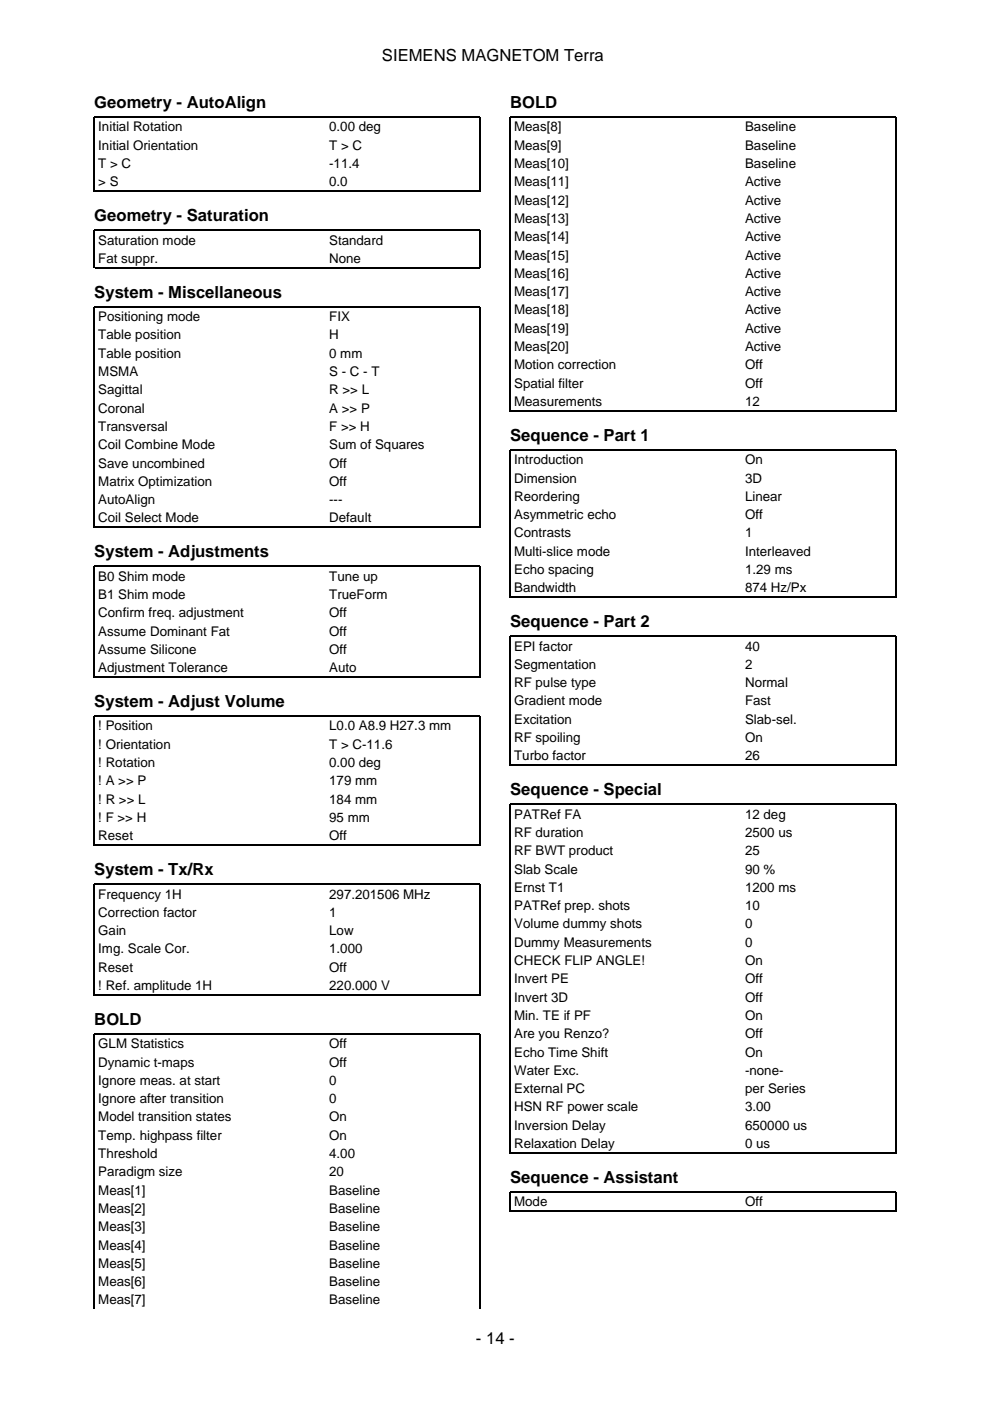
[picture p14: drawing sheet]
<svg xmlns="http://www.w3.org/2000/svg" width="210mm" height="297mm" viewBox="0 0 210 297" stroke-linecap="round" stroke-linejoin="round" font-family="sans-serif">
<defs><g id="words">
<g font-size="3.5">
<text x="81" y="12.9">SIEMENS MAGNETOM Terra</text>
<text x="20" y="22.9">Geometry - AutoAlign</text>
<text x="108.2" y="22.9">BOLD</text>
<text x="20" y="46.9">Geometry - Saturation</text>
<text x="20" y="63.1">System - Miscellaneous</text>
<text x="108.2" y="93.5">Sequence - Part 1</text>
<text x="20" y="118.2">System - Adjustments</text>
<text x="108.2" y="133">Sequence - Part 2</text>
<text x="20" y="149.9">System - Adjust Volume</text>
<text x="108.2" y="168.6">Sequence - Special</text>
<text x="20" y="185.6">System - Tx/Rx</text>
<text x="20" y="217.3">BOLD</text>
<text x="108.2" y="250.8">Sequence - Assistant</text>
<text x="100.9" y="284.9">- 14 -</text>
</g>
<g font-size="2.8">
<text x="20.8" y="27.9">Initial Rotation</text>
<text x="69.8" y="27.9">0.00 deg</text>
<text x="109" y="27.9">Meas[8]</text>
<text x="158" y="27.9">Baseline</text>
<text x="20.8" y="31.7">Initial Orientation</text>
<text x="20.8" y="35.6">T &gt; C</text>
<text x="69.8" y="31.7">T &gt; C</text>
<text x="69.8" y="35.6">-11.4</text>
<text x="109" y="31.7">Meas[9]</text>
<text x="109" y="35.6">Meas[10]</text>
<text x="158" y="31.7">Baseline</text>
<text x="158" y="35.6">Baseline</text>
<text x="20.8" y="39.5">&gt; S</text>
<text x="69.8" y="39.5">0.0</text>
<text x="109" y="39.5">Meas[11]</text>
<text x="158" y="39.5">Active</text>
<text x="109" y="43.4">Meas[12]</text>
<text x="109" y="47.3">Meas[13]</text>
<text x="158" y="43.4">Active</text>
<text x="158" y="47.3">Active</text>
<text x="20.8" y="51.9">Saturation mode</text>
<text x="69.8" y="51.9">Standard</text>
<text x="109" y="51.2">Meas[14]</text>
<text x="158" y="51.2">Active</text>
<text x="20.8" y="55.7">Fat suppr.</text>
<text x="69.8" y="55.7">None</text>
<text x="109" y="55">Meas[15]</text>
<text x="109" y="58.9">Meas[16]</text>
<text x="158" y="55">Active</text>
<text x="158" y="58.9">Active</text>
<text x="109" y="62.8">Meas[17]</text>
<text x="158" y="62.8">Active</text>
<text x="20.8" y="68.1">Positioning mode</text>
<text x="20.8" y="72">Table position</text>
<text x="69.8" y="68.1">FIX</text>
<text x="69.8" y="72">H</text>
<text x="109" y="66.7">Meas[18]</text>
<text x="109" y="70.6">Meas[19]</text>
<text x="158" y="66.7">Active</text>
<text x="158" y="70.6">Active</text>
<text x="20.8" y="75.8">Table position</text>
<text x="69.8" y="75.8">0 mm</text>
<text x="109" y="74.4">Meas[20]</text>
<text x="158" y="74.4">Active</text>
<text x="20.8" y="79.7">MSMA</text>
<text x="20.8" y="83.6">Sagittal</text>
<text x="69.8" y="79.7">S - C - T</text>
<text x="69.8" y="83.6">R &gt;&gt; L</text>
<text x="109" y="78.3">Motion correction</text>
<text x="109" y="82.2">Spatial filter</text>
<text x="158" y="78.3">Off</text>
<text x="158" y="82.2">Off</text>
<text x="20.8" y="87.5">Coronal</text>
<text x="69.8" y="87.5">A &gt;&gt; P</text>
<text x="109" y="86.1">Measurements</text>
<text x="158" y="86.1">12</text>
<text x="20.8" y="91.4">Transversal</text>
<text x="20.8" y="95.2">Coil Combine Mode</text>
<text x="69.8" y="91.4">F &gt;&gt; H</text>
<text x="69.8" y="95.2">Sum of Squares</text>
<text x="20.8" y="99.1">Save uncombined</text>
<text x="69.8" y="99.1">Off</text>
<text x="109" y="98.4">Introduction</text>
<text x="158" y="98.4">On</text>
<text x="20.8" y="103">Matrix Optimization</text>
<text x="20.8" y="106.9">AutoAlign</text>
<text x="69.8" y="103">Off</text>
<text x="69.8" y="106.9">---</text>
<text x="109" y="102.3">Dimension</text>
<text x="109" y="106.2">Reordering</text>
<text x="158" y="102.3">3D</text>
<text x="158" y="106.2">Linear</text>
<text x="20.8" y="110.8">Coil Select Mode</text>
<text x="69.8" y="110.8">Default</text>
<text x="109" y="110.1">Asymmetric echo</text>
<text x="109" y="113.9">Contrasts</text>
<text x="158" y="110.1">Off</text>
<text x="158" y="113.9">1</text>
<text x="109" y="117.8">Multi-slice mode</text>
<text x="158" y="117.8">Interleaved</text>
<text x="20.8" y="123.1">B0 Shim mode</text>
<text x="69.8" y="123.1">Tune up</text>
<text x="109" y="121.7">Echo spacing</text>
<text x="109" y="125.6">Bandwidth</text>
<text x="158" y="121.7">1.29 ms</text>
<text x="158" y="125.6">874 Hz/Px</text>
<text x="20.8" y="127">B1 Shim mode</text>
<text x="20.8" y="130.9">Confirm freq. adjustment</text>
<text x="69.8" y="127">TrueForm</text>
<text x="69.8" y="130.9">Off</text>
<text x="20.8" y="134.8">Assume Dominant Fat</text>
<text x="69.8" y="134.8">Off</text>
<text x="109" y="137.9">EPI factor</text>
<text x="158" y="137.9">40</text>
<text x="20.8" y="138.6">Assume Silicone</text>
<text x="20.8" y="142.5">Adjustment Tolerance</text>
<text x="69.8" y="138.6">Off</text>
<text x="69.8" y="142.5">Auto</text>
<text x="109" y="141.8">Segmentation</text>
<text x="158" y="141.8">2</text>
<text x="109" y="145.7">RF pulse type</text>
<text x="109" y="149.6">Gradient mode</text>
<text x="158" y="145.7">Normal</text>
<text x="158" y="149.6">Fast</text>
<text x="20.8" y="154.9">! Position</text>
<text x="69.8" y="154.9">L0.0 A8.9 H27.3 mm</text>
<text x="109" y="153.5">Excitation</text>
<text x="158" y="153.5">Slab-sel.</text>
<text x="20.8" y="158.7">! Orientation</text>
<text x="69.8" y="158.7">T &gt; C-11.6</text>
<text x="109" y="157.3">RF spoiling</text>
<text x="109" y="161.2">Turbo factor</text>
<text x="158" y="157.3">On</text>
<text x="158" y="161.2">26</text>
<text x="20.8" y="162.6">! Rotation</text>
<text x="20.8" y="166.5">! A &gt;&gt; P</text>
<text x="69.8" y="162.6">0.00 deg</text>
<text x="69.8" y="166.5">179 mm</text>
<text x="20.8" y="170.4">! R &gt;&gt; L</text>
<text x="69.8" y="170.4">184 mm</text>
<text x="109" y="173.6">PATRef FA</text>
<text x="158" y="173.6">12 deg</text>
<text x="20.8" y="174.3">! F &gt;&gt; H</text>
<text x="20.8" y="178.2">Reset</text>
<text x="69.8" y="174.3">95 mm</text>
<text x="69.8" y="178.2">Off</text>
<text x="109" y="177.4">RF duration</text>
<text x="158" y="177.4">2500 us</text>
<text x="109" y="181.3">RF BWT product</text>
<text x="109" y="185.2">Slab Scale</text>
<text x="158" y="181.3">25</text>
<text x="158" y="185.2">90 %</text>
<text x="20.8" y="190.5">Frequency 1H</text>
<text x="69.8" y="190.5">297.201506 MHz</text>
<text x="109" y="189.1">Ernst T1</text>
<text x="158" y="189.1">1200 ms</text>
<text x="20.8" y="194.4">Correction factor</text>
<text x="69.8" y="194.4">1</text>
<text x="109" y="193">PATRef prep. shots</text>
<text x="109" y="196.8">Volume dummy shots</text>
<text x="158" y="193">10</text>
<text x="158" y="196.8">0</text>
<text x="20.8" y="198.3">Gain</text>
<text x="20.8" y="202.1">Img. Scale Cor.</text>
<text x="69.8" y="198.3">Low</text>
<text x="69.8" y="202.1">1.000</text>
<text x="109" y="200.7">Dummy Measurements</text>
<text x="158" y="200.7">0</text>
<text x="20.8" y="206">Reset</text>
<text x="20.8" y="209.9">! Ref. amplitude 1H</text>
<text x="69.8" y="206">Off</text>
<text x="69.8" y="209.9">220.000 V</text>
<text x="109" y="204.6">CHECK FLIP ANGLE!</text>
<text x="109" y="208.5">Invert PE</text>
<text x="158" y="204.6">On</text>
<text x="158" y="208.5">Off</text>
<text x="109" y="212.4">Invert 3D</text>
<text x="158" y="212.4">Off</text>
<text x="109" y="216.3">Min. TE if PF</text>
<text x="109" y="220.1">Are you Renzo?</text>
<text x="158" y="216.3">On</text>
<text x="158" y="220.1">Off</text>
<text x="20.8" y="222.2">GLM Statistics</text>
<text x="20.8" y="226.1">Dynamic t-maps</text>
<text x="69.8" y="222.2">Off</text>
<text x="69.8" y="226.1">Off</text>
<text x="109" y="224">Echo Time Shift</text>
<text x="109" y="227.9">Water Exc.</text>
<text x="158" y="224">On</text>
<text x="158" y="227.9">-none-</text>
<text x="20.8" y="230">Ignore meas. at start</text>
<text x="20.8" y="233.9">Ignore after transition</text>
<text x="69.8" y="230">0</text>
<text x="69.8" y="233.9">0</text>
<text x="109" y="231.8">External PC</text>
<text x="158" y="231.8">per Series</text>
<text x="20.8" y="237.8">Model transition states</text>
<text x="69.8" y="237.8">On</text>
<text x="109" y="235.7">HSN RF power scale</text>
<text x="109" y="239.5">Inversion Delay</text>
<text x="158" y="235.7">3.00</text>
<text x="158" y="239.5">650000 us</text>
<text x="20.8" y="241.7">Temp. highpass filter</text>
<text x="20.8" y="245.5">Threshold</text>
<text x="69.8" y="241.7">On</text>
<text x="69.8" y="245.5">4.00</text>
<text x="109" y="243.4">Relaxation Delay</text>
<text x="158" y="243.4">0 us</text>
<text x="20.8" y="249.4">Paradigm size</text>
<text x="69.8" y="249.4">20</text>
<text x="20.8" y="253.3">Meas[1]</text>
<text x="20.8" y="257.2">Meas[2]</text>
<text x="69.8" y="253.3">Baseline</text>
<text x="69.8" y="257.2">Baseline</text>
<text x="109" y="255.8">Mode</text>
<text x="158" y="255.8">Off</text>
<text x="20.8" y="261.1">Meas[3]</text>
<text x="69.8" y="261.1">Baseline</text>
<text x="20.8" y="264.9">Meas[4]</text>
<text x="20.8" y="268.8">Meas[5]</text>
<text x="69.8" y="264.9">Baseline</text>
<text x="69.8" y="268.8">Baseline</text>
<text x="20.8" y="272.7">Meas[6]</text>
<text x="69.8" y="272.7">Baseline</text>
<text x="20.8" y="276.6">Meas[7]</text>
<text x="69.8" y="276.6">Baseline</text>
</g>
</g></defs>
<g fill="none" stroke="#000" stroke-width=".26">
<path d="M20 40.6v-15.8h81.8v15.8M20 56.9v-8.1h81.8v8.1M20.1 40.5h81.6M20.1 56.7h81.6M108.2 87.2v-62.4h81.8v62.4M108.3 87.1h81.6M20 111.9v-46.8h81.8v46.8M20.1 111.8h81.6M108.2 126.7v-31.3h81.8v31.3M108.3 126.6h81.6M20 143.6v-23.5h81.8v23.5M20.1 143.5h81.6"/>
<path d="M20 179.3v-27.5h81.8v27.5M20.1 179.1h81.6M108.2 162.3v-27.4h81.8v27.4M108.3 162.2h81.6M20 211v-23.5h81.8v23.5M20.1 210.9h81.6M108.2 244.5v-74h81.8v74M108.2 256.9v-4.2h81.8v4.2M108.3 244.4h81.6M108.3 256.8h81.6M20 277.4v-58.2h81.8v58.2"/>
</g>
<use href="#words"/>
</svg>
